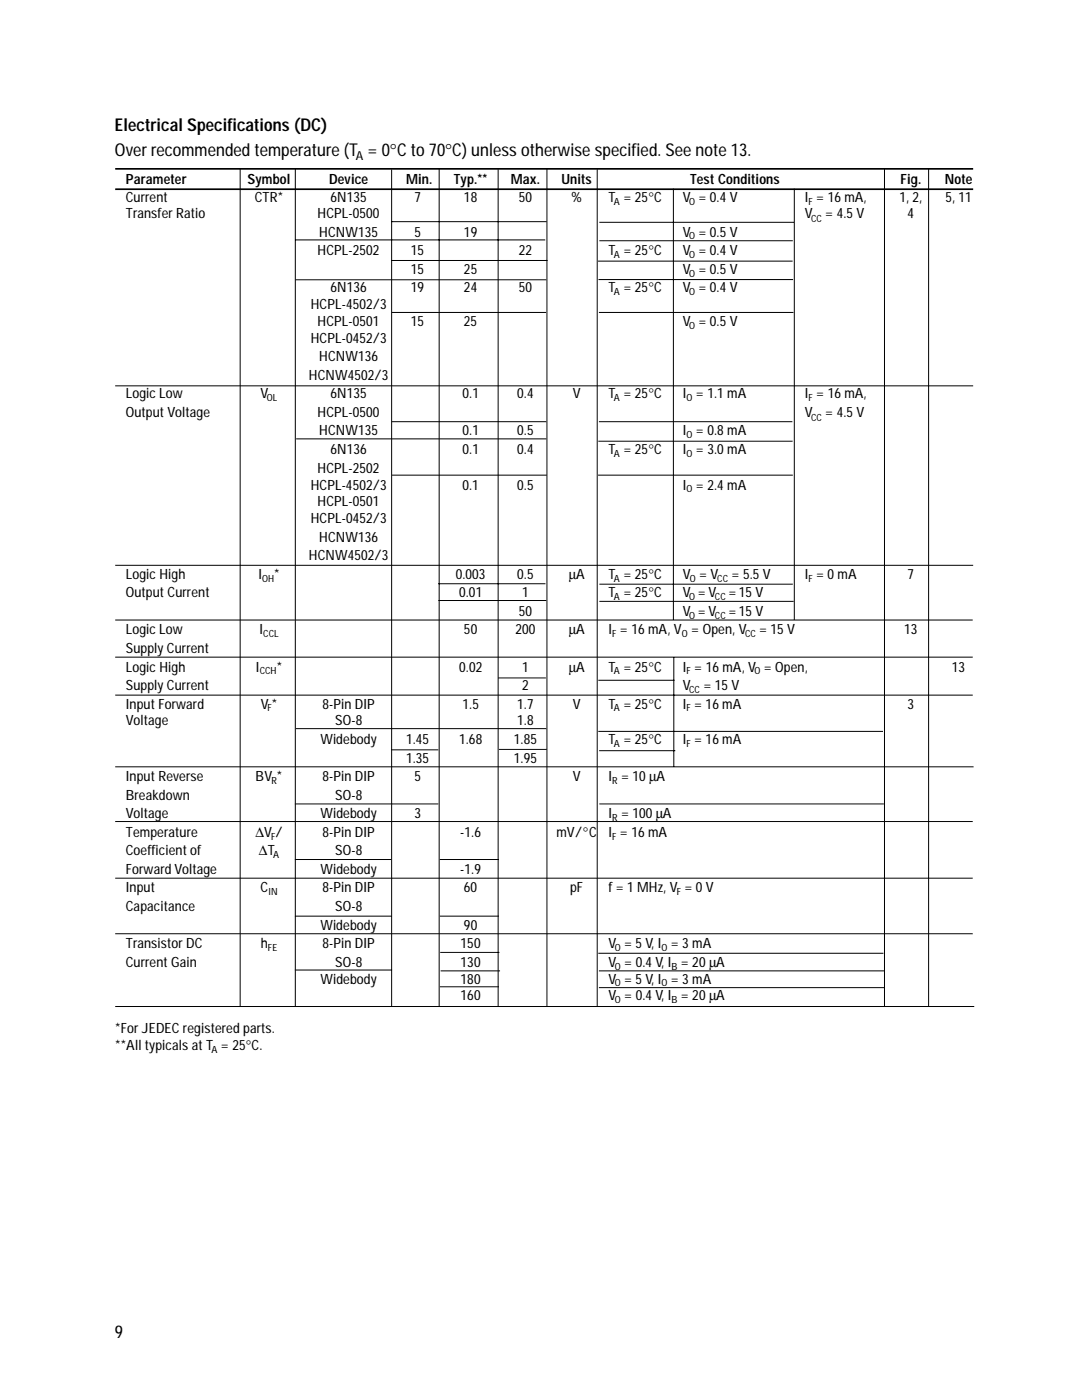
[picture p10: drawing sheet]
<svg xmlns="http://www.w3.org/2000/svg" width="216mm" height="279mm" viewBox="0 0 216 279" stroke-linecap="round" stroke-linejoin="round" font-family="sans-serif">
<defs><g id="words">
<g font-size="3.5">
<text x="22.9" y="26.2">Electrical Specifications (DC)</text>
<text x="22.9" y="31.1">Over recommended temperature (T = 0°C to 70°C) unless otherwise specified. See note 13.</text>
<text x="22.9" y="267">9</text>
</g>
<g font-size="2.8">
<text x="25.1" y="36.7">Parameter</text>
<text x="25.1" y="40.3">Current</text>
<text x="49.4" y="36.7">Symbol</text>
<text x="50.8" y="40.3">CTR*</text>
<text x="65.7" y="36.7">Device</text>
<text x="66" y="40.3">6N135</text>
<text x="81" y="36.7">Min.</text>
<text x="82.7" y="40.3">7</text>
<text x="90.6" y="36.7">Typ.**</text>
<text x="92.6" y="40.3">18</text>
<text x="101.9" y="36.7">Max.</text>
<text x="103.5" y="40.3">50</text>
<text x="112" y="36.7">Units</text>
<text x="114" y="40.3">%</text>
<text x="121.4" y="40.3">T = 25°C</text>
<text x="136.2" y="40.3">V = 0.4 V</text>
<text x="137.7" y="36.7">Test Conditions</text>
<text x="160.6" y="40.3">I = 16 mA,</text>
<text x="179.5" y="40.3">1, 2,</text>
<text x="179.7" y="36.7">Fig.</text>
<text x="188.5" y="36.7">Note</text>
<text x="188.6" y="40.3">5, 11</text>
<text x="25.1" y="43.5">Transfer Ratio</text>
<text x="63.4" y="43.5">HCPL-0500</text>
<text x="63.7" y="47.2">HCNW135</text>
<text x="82.7" y="47.2">5</text>
<text x="92.6" y="47.2">19</text>
<text x="136.2" y="47.2">V = 0.5 V</text>
<text x="160.6" y="43.5">V</text>
<text x="164.7" y="43.5">= 4.5 V</text>
<text x="181.1" y="43.5">4</text>
<text x="63.4" y="50.9">HCPL-2502</text>
<text x="82" y="50.9">15</text>
<text x="103.5" y="50.9">22</text>
<text x="121.4" y="50.9">T = 25°C</text>
<text x="136.2" y="50.9">V = 0.4 V</text>
<text x="66" y="58.3">6N136</text>
<text x="82" y="58.3">19</text>
<text x="82" y="54.7">15</text>
<text x="92.6" y="58.3">24</text>
<text x="92.6" y="54.7">25</text>
<text x="103.5" y="58.3">50</text>
<text x="121.4" y="58.3">T = 25°C</text>
<text x="136.2" y="54.7">V = 0.5 V</text>
<text x="136.2" y="58.3">V = 0.4 V</text>
<text x="62" y="61.7">HCPL-4502/3</text>
<text x="63.4" y="65.1">HCPL-0501</text>
<text x="82" y="65.1">15</text>
<text x="92.6" y="65.1">25</text>
<text x="136.2" y="65.1">V = 0.5 V</text>
<text x="62" y="68.4">HCPL-0452/3</text>
<text x="61.6" y="75.8">HCNW4502/3</text>
<text x="63.7" y="72.1">HCNW136</text>
<text x="25.1" y="79.5">Logic Low</text>
<text x="25.1" y="83.2">Output Voltage</text>
<text x="52" y="79.5">V</text>
<text x="63.4" y="83.2">HCPL-0500</text>
<text x="66" y="79.5">6N135</text>
<text x="92.3" y="79.5">0.1</text>
<text x="103.2" y="79.5">0.4</text>
<text x="114.3" y="79.5">V</text>
<text x="121.4" y="79.5">T = 25°C</text>
<text x="136.2" y="79.5">I = 1.1 mA</text>
<text x="160.6" y="79.5">I = 16 mA,</text>
<text x="160.6" y="83.2">V</text>
<text x="164.7" y="83.2">= 4.5 V</text>
<text x="63.7" y="86.9">HCNW135</text>
<text x="92.3" y="86.9">0.1</text>
<text x="103.2" y="86.9">0.5</text>
<text x="136.2" y="86.9">I = 0.8 mA</text>
<text x="63.4" y="94.3">HCPL-2502</text>
<text x="66" y="90.6">6N136</text>
<text x="92.3" y="90.6">0.1</text>
<text x="103.2" y="90.6">0.4</text>
<text x="121.4" y="90.6">T = 25°C</text>
<text x="136.2" y="90.6">I = 3.0 mA</text>
<text x="62" y="97.7">HCPL-4502/3</text>
<text x="63.4" y="101">HCPL-0501</text>
<text x="92.3" y="97.7">0.1</text>
<text x="103.2" y="97.7">0.5</text>
<text x="136.2" y="97.7">I = 2.4 mA</text>
<text x="62" y="104.4">HCPL-0452/3</text>
<text x="61.6" y="111.8">HCNW4502/3</text>
<text x="63.7" y="108.1">HCNW136</text>
<text x="25.1" y="115.5">Logic High</text>
<text x="25.1" y="119.2">Output Current</text>
<text x="51.6" y="115.5">I</text>
<text x="54.7" y="115.5">*</text>
<text x="90.9" y="115.5">0.003</text>
<text x="91.6" y="119.2">0.01</text>
<text x="103.2" y="115.5">0.5</text>
<text x="104.2" y="119.2">1</text>
<text x="113.5" y="115.5">µA</text>
<text x="121.4" y="119.2">T = 25°C</text>
<text x="121.4" y="115.5">T = 25°C</text>
<text x="136.2" y="115.5">V = V</text>
<text x="136.2" y="119.2">V = V</text>
<text x="145.4" y="119.2">= 15 V</text>
<text x="146" y="115.5">= 5.5 V</text>
<text x="160.6" y="115.5">I = 0 mA</text>
<text x="181.1" y="115.5">7</text>
<text x="103.5" y="122.9">50</text>
<text x="136.2" y="122.9">V = V</text>
<text x="145.4" y="122.9">= 15 V</text>
<text x="25.1" y="126.6">Logic Low</text>
<text x="25.1" y="130.3">Supply Current</text>
<text x="51.8" y="126.6">I</text>
<text x="92.6" y="126.6">50</text>
<text x="102.9" y="126.6">200</text>
<text x="113.5" y="126.6">µA</text>
<text x="121.4" y="126.6">I = 16 mA, V = Open, V</text>
<text x="151.5" y="126.6">= 15 V</text>
<text x="180.4" y="126.6">13</text>
<text x="25.1" y="134">Logic High</text>
<text x="25.1" y="137.7">Supply Current</text>
<text x="51.1" y="134">I</text>
<text x="55.2" y="134">*</text>
<text x="91.6" y="134">0.02</text>
<text x="104.2" y="134">1</text>
<text x="104.2" y="137.7">2</text>
<text x="113.5" y="134">µA</text>
<text x="121.4" y="134">T = 25°C</text>
<text x="136.2" y="134">I = 16 mA, V = Open,</text>
<text x="136.2" y="137.7">V</text>
<text x="140.3" y="137.7">= 15 V</text>
<text x="189.9" y="134">13</text>
<text x="25.1" y="141.4">Input Forward</text>
<text x="52" y="141.4">V *</text>
<text x="64.3" y="141.4">8-Pin DIP</text>
<text x="92.3" y="141.4">1.5</text>
<text x="103.2" y="141.4">1.7</text>
<text x="114.3" y="141.4">V</text>
<text x="121.4" y="141.4">T = 25°C</text>
<text x="136.2" y="141.4">I = 16 mA</text>
<text x="181.1" y="141.4">3</text>
<text x="25.1" y="144.8">Voltage</text>
<text x="63.9" y="148.5">Widebody</text>
<text x="66.9" y="144.8">SO-8</text>
<text x="81" y="148.5">1.45</text>
<text x="91.6" y="148.5">1.68</text>
<text x="102.5" y="148.5">1.85</text>
<text x="103.2" y="144.8">1.8</text>
<text x="121.4" y="148.5">T = 25°C</text>
<text x="136.2" y="148.5">I = 16 mA</text>
<text x="25.1" y="155.9">Input Reverse</text>
<text x="51" y="155.9">BV *</text>
<text x="64.3" y="155.9">8-Pin DIP</text>
<text x="81" y="152.2">1.35</text>
<text x="82.7" y="155.9">5</text>
<text x="102.5" y="152.2">1.95</text>
<text x="114.3" y="155.9">V</text>
<text x="121.4" y="155.9">I = 10µA</text>
<text x="25.1" y="159.6">Breakdown</text>
<text x="66.9" y="159.6">SO-8</text>
<text x="25.1" y="163.3">Voltage</text>
<text x="25.1" y="167">Temperature</text>
<text x="51" y="167">∆V /</text>
<text x="63.9" y="163.3">Widebody</text>
<text x="64.3" y="167">8-Pin DIP</text>
<text x="82.7" y="163.3">3</text>
<text x="91.8" y="167">-1.6</text>
<text x="111" y="167">mV/°C</text>
<text x="121.4" y="167">I = 16 mA</text>
<text x="121.4" y="163.3">I = 100µA</text>
<text x="25.1" y="170.7">Coefficient of</text>
<text x="51.6" y="170.7">∆T</text>
<text x="66.9" y="170.7">SO-8</text>
<text x="25.1" y="174.4">Forward Voltage</text>
<text x="25.1" y="178.1">Input</text>
<text x="52" y="178.1">C</text>
<text x="63.9" y="174.4">Widebody</text>
<text x="64.3" y="178.1">8-Pin DIP</text>
<text x="91.8" y="174.4">-1.9</text>
<text x="92.6" y="178.1">60</text>
<text x="113.7" y="178.1">pF</text>
<text x="121.4" y="178.1">f = 1 MHz, V = 0 V</text>
<text x="25.1" y="181.8">Capacitance</text>
<text x="63.9" y="185.5">Widebody</text>
<text x="66.9" y="181.8">SO-8</text>
<text x="92.6" y="185.5">90</text>
<text x="25.1" y="189.2">Transistor DC</text>
<text x="52" y="189.2">h</text>
<text x="64.3" y="189.2">8-Pin DIP</text>
<text x="91.9" y="189.2">150</text>
<text x="121.4" y="189.2">V = 5 V, I = 3 mA</text>
<text x="25.1" y="192.9">Current Gain</text>
<text x="63.9" y="196.3">Widebody</text>
<text x="66.9" y="192.9">SO-8</text>
<text x="91.9" y="192.9">130</text>
<text x="91.9" y="196.3">180</text>
<text x="121.4" y="196.3">V = 5 V, I = 3 mA</text>
<text x="121.4" y="192.9">V = 0.4 V, I = 20µA</text>
<text x="91.9" y="199.6">160</text>
<text x="121.4" y="199.6">V = 0.4 V, I = 20µA</text>
<text x="23" y="206.2">*For JEDEC registered parts.</text>
<text x="23" y="209.6">**All typicals at T = 25°C.</text>
</g>
<text font-size="2.5" x="71" y="32">A</text>
<g font-size="2">
<text x="122.5" y="40.9">A</text>
<text x="137.5" y="40.9">O</text>
<text x="161.3" y="40.9">F</text>
<text x="137.5" y="47.8">O</text>
<text x="161.8" y="44.2">CC</text>
<text x="122.5" y="51.5">A</text>
<text x="137.5" y="51.5">O</text>
<text x="122.5" y="58.9">A</text>
<text x="137.5" y="55.2">O</text>
<text x="137.5" y="58.9">O</text>
<text x="137.5" y="65.6">O</text>
<text x="53.3" y="80.1">OL</text>
<text x="122.5" y="80.1">A</text>
<text x="137" y="80.1">O</text>
<text x="161.3" y="80.1">F</text>
<text x="161.8" y="83.9">CC</text>
<text x="137" y="87.5">O</text>
<text x="122.5" y="91.2">A</text>
<text x="137" y="91.2">O</text>
<text x="137" y="98.3">O</text>
<text x="52.3" y="116.1">OH</text>
<text x="122.5" y="116.1">A</text>
<text x="122.5" y="119.8">A</text>
<text x="137.5" y="119.8">O</text>
<text x="137.6" y="116.1">O</text>
<text x="142.7" y="119.8">CC</text>
<text x="143.1" y="116.1">CC</text>
<text x="161.3" y="116.1">F</text>
<text x="137.5" y="123.5">O</text>
<text x="142.7" y="123.5">CC</text>
<text x="52.5" y="127.2">CCL</text>
<text x="122.2" y="127.2">F</text>
<text x="136.1" y="127.2">O</text>
<text x="148.7" y="127.2">CC</text>
<text x="51.8" y="134.6">CCH</text>
<text x="122.5" y="134.6">A</text>
<text x="137" y="134.6">F</text>
<text x="150.6" y="134.6">O</text>
<text x="53.4" y="142">F</text>
<text x="122.5" y="142">A</text>
<text x="137" y="142">F</text>
<text x="137.5" y="138.3">CC</text>
<text x="122.5" y="149.1">A</text>
<text x="137" y="149.1">F</text>
<text x="54.1" y="156.5">R</text>
<text x="122.2" y="156.5">R</text>
<text x="54.1" y="167.6">F</text>
<text x="122.2" y="163.9">R</text>
<text x="122.2" y="167.6">F</text>
<text x="54.5" y="171.3">A</text>
<text x="53.6" y="178.7">IN</text>
<text x="135" y="178.7">F</text>
<text x="53.5" y="189.8">FE</text>
<text x="122.7" y="189.8">O</text>
<text x="132" y="189.8">O</text>
<text x="122.7" y="193.5">O</text>
<text x="122.7" y="196.8">O</text>
<text x="132" y="196.8">O</text>
<text x="134" y="193.5">B</text>
<text x="122.7" y="200.2">O</text>
<text x="134" y="200.2">B</text>
<text x="42.2" y="210.2">A</text>
</g>
</g></defs>
<g fill="none" stroke="#000" stroke-width=".2">
<path d="M47.9 33.6v167.2M58.9 33.7v167.1M78.1 33.8v167M87.6 33.6v167.2M99.4 33.8v167M109.1 33.6v167.2M119.2 33.8v167M134.4 37.6v86.1M158.5 37.6v86.1M176.5 33.6v167.2M185.3 33.6v167.2M58.9 47.9h49.9"/>
<path d="M58.9 55.8h50.1M78.1 52h31.1M78.1 44.2h30.9M119.3 52.1h38.9M119.4 55.8h38.8M119.6 44.4h38.8M119.6 48h38.6M23 77h171.2M78.1 62.4h30.9M119.5 62.4h38.8M59.1 87.6h49.9M78.1 84.2h30.9"/>
<path d="M78.2 94.8h30.9M119.3 94.8h38.9M119.4 88.1h38.8M119.5 84.2h38.6M23 112.8h171.2M87.5 116.5h21.3M87.5 119.8h21.5M119.6 116.6h38.6M23 123.7h171.1M23 131.1h171.1M23 138.7h171.1M99.4 135.3h9.5"/>
<path d="M119.4 135.8h15.2M119.6 120h38.8M134.5 131.1v21.9M23 153h171.3M59 145.4h50M78.1 149.6h9.4M99.6 149.6h9.5M119.4 146h56.8M119.5 149.8h15.2M23 164h171.1M23 175.3h171.1M58.8 160.4h28.7"/>
<path d="M58.8 171.5h19.3M87.8 171.5h11.8M119.6 160.4h56.8M23 186.4h171.1M58.8 182.8h19.4M58.8 193.6h19.4M87.8 182.8h11.8M87.8 196.9h11.8M87.8 190.1h11.9M87.9 193.8h11.9M119.4 190.2h56.9M119.5 193.8h56.9"/>
<path d="M119.5 197.1h56.9M23 200.9h171.4"/>
</g>
<path d="M23 33.7h171.2M23 37.8h171.2" fill="none" stroke="#000" stroke-width=".34"/>
<use href="#words"/>
</svg>
